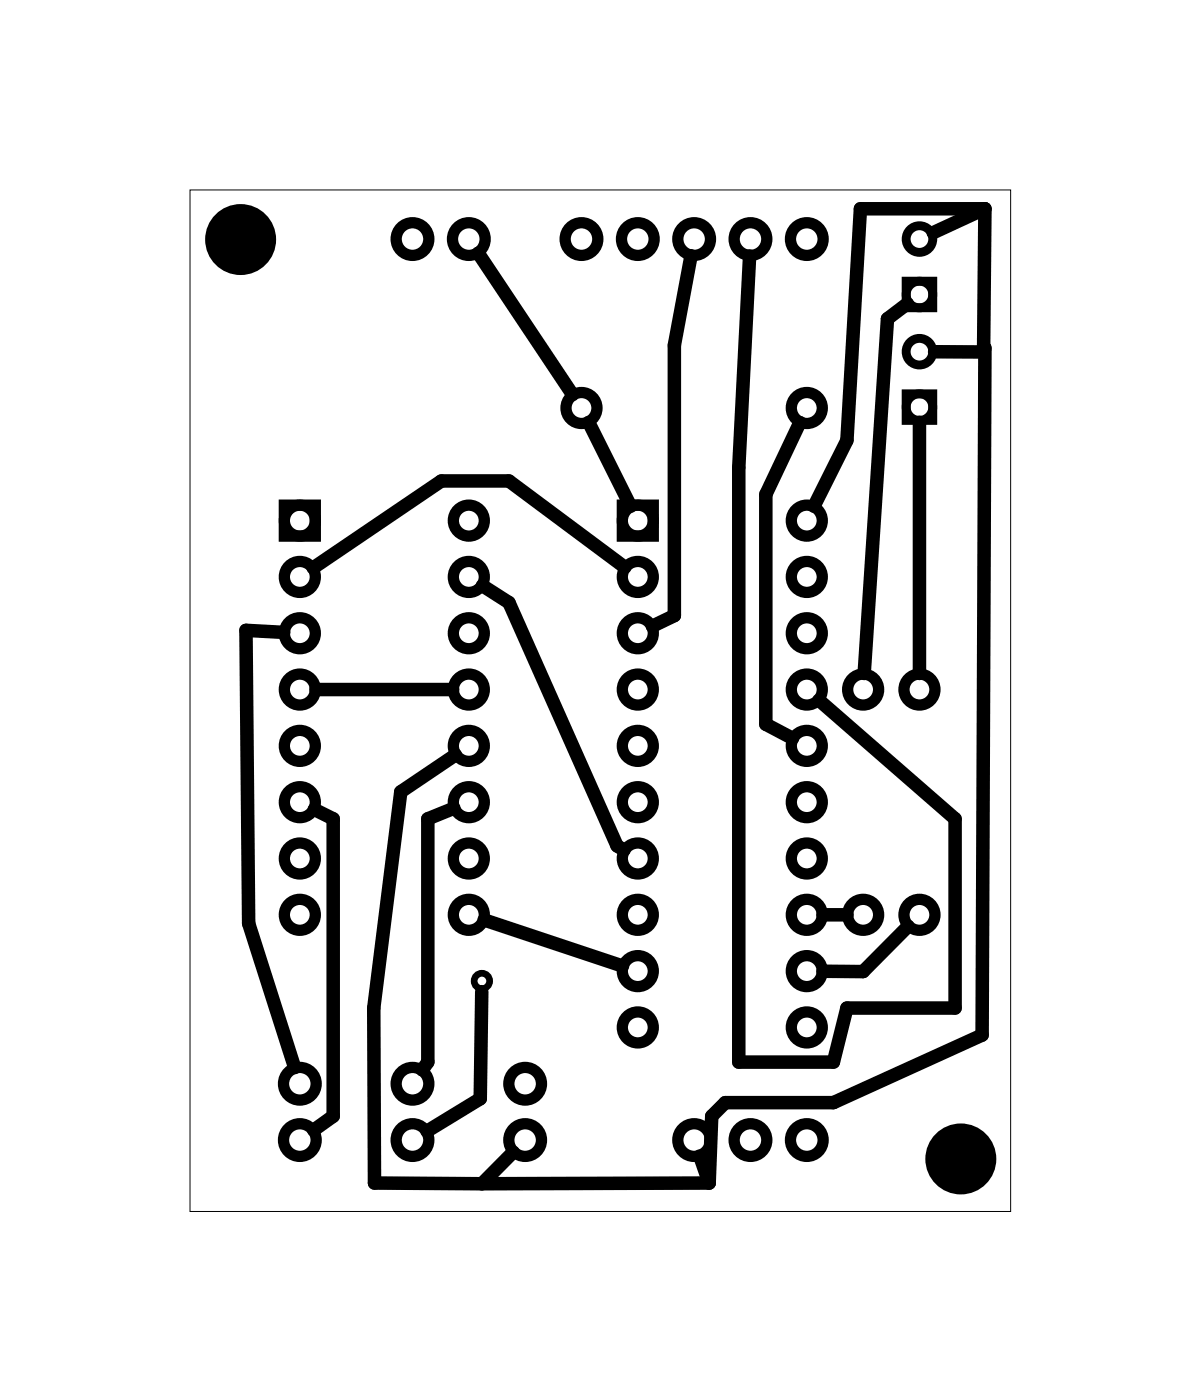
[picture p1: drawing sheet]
<svg xmlns="http://www.w3.org/2000/svg" width="54mm" height="63mm" viewBox="0 0 54 63" stroke-linecap="round" stroke-linejoin="round" font-family="sans-serif">
<path d="M8.6 8.6h37v46h-37z" fill="none" stroke="#000" stroke-width=".05"/>
<g fill="none" stroke="#000" stroke-width=".51">
<path d="M12.8 22.8h1.4v1.4h-1.4zM28.1 22.8h1.4v1.4h-1.4z"/>
<circle cx="18.6" cy="10.8" r=".74"/>
<circle cx="21.1" cy="10.8" r=".74"/>
<circle cx="26.2" cy="10.8" r=".74"/>
<circle cx="26.2" cy="18.4" r=".7"/>
<circle cx="28.8" cy="10.8" r=".74"/>
<circle cx="31.3" cy="10.8" r=".74"/>
<circle cx="33.8" cy="10.8" r=".74"/>
<circle cx="36.4" cy="10.8" r=".74"/>
<circle cx="36.4" cy="18.4" r=".7"/>
<circle cx="13.5" cy="38.7" r=".7"/>
<circle cx="13.5" cy="26" r=".7"/>
<circle cx="13.5" cy="28.6" r=".7"/>
<circle cx="13.5" cy="36.2" r=".7"/>
<circle cx="13.5" cy="31.1" r=".7"/>
<circle cx="13.5" cy="33.6" r=".7"/>
<circle cx="13.5" cy="23.5" r=".7"/>
<circle cx="21.1" cy="38.7" r=".7"/>
<circle cx="21.1" cy="28.6" r=".7"/>
<circle cx="21.1" cy="31.1" r=".7"/>
<circle cx="21.1" cy="36.2" r=".7"/>
<circle cx="21.1" cy="26" r=".7"/>
<circle cx="21.1" cy="33.6" r=".7"/>
<circle cx="21.1" cy="23.5" r=".7"/>
<circle cx="28.8" cy="38.7" r=".7"/>
<circle cx="28.8" cy="26" r=".7"/>
<circle cx="28.8" cy="31.1" r=".7"/>
<circle cx="28.8" cy="33.6" r=".7"/>
<circle cx="28.8" cy="28.6" r=".7"/>
<circle cx="28.8" cy="36.2" r=".7"/>
<circle cx="28.8" cy="23.5" r=".7"/>
<circle cx="36.4" cy="28.6" r=".7"/>
<circle cx="36.4" cy="31.1" r=".7"/>
<circle cx="36.4" cy="26" r=".7"/>
<circle cx="36.4" cy="36.2" r=".7"/>
<circle cx="36.4" cy="38.7" r=".7"/>
<circle cx="36.4" cy="33.6" r=".7"/>
<circle cx="36.4" cy="23.5" r=".7"/>
<circle cx="38.9" cy="31.1" r=".7"/>
<circle cx="41.5" cy="31.1" r=".7"/>
<circle cx="13.5" cy="51.4" r=".74"/>
<circle cx="13.5" cy="48.9" r=".74"/>
<circle cx="13.5" cy="41.3" r=".7"/>
<circle cx="18.6" cy="51.4" r=".74"/>
<circle cx="18.6" cy="48.9" r=".74"/>
<circle cx="21.1" cy="41.3" r=".7"/>
<circle cx="23.7" cy="51.4" r=".74"/>
<circle cx="23.7" cy="48.9" r=".74"/>
<circle cx="28.8" cy="41.3" r=".7"/>
<circle cx="28.8" cy="43.8" r=".7"/>
<circle cx="28.8" cy="46.3" r=".7"/>
<circle cx="31.3" cy="51.4" r=".74"/>
<circle cx="33.8" cy="51.4" r=".74"/>
<circle cx="36.4" cy="51.4" r=".74"/>
<circle cx="36.4" cy="41.3" r=".7"/>
<circle cx="36.4" cy="43.8" r=".7"/>
<circle cx="36.4" cy="46.3" r=".7"/>
<circle cx="38.9" cy="41.3" r=".7"/>
<circle cx="41.5" cy="41.3" r=".7"/>
</g>
<g fill="none" stroke="#000" stroke-width=".4">
<path d="M40.9 12.7h1.2v1.2h-1.2zM40.9 17.8h1.2v1.2h-1.2z"/>
<circle cx="41.5" cy="18.4" r=".6"/>
<circle cx="41.5" cy="13.3" r=".6"/>
<circle cx="41.5" cy="10.8" r=".6"/>
<circle cx="41.5" cy="15.9" r=".6"/>
</g>
<circle cx="21.7" cy="44.2" r=".35" fill="none" stroke="#000" stroke-width=".3"/>
<g fill="#000">
<circle cx="10.8" cy="10.8" r="1.6"/>
<circle cx="43.3" cy="52.3" r="1.6"/>
</g>
<g fill="none" stroke="#000" stroke-width=".61">
<path d="M21.6 11.4l4.2 6.4M26.5 19.1l1.9 3.7M31.2 11.5l-.8 4.1v12.2l-1 .4M33.8 11.5l-.5 9.6v26.8h4.3l.6-2.4h4.9v-8.6l-6.2-5.3M36.1 19.1l-1.6 3.2v10.4l1.2 .6M40.9 13.7l-.9 .7-1 16M41.5 19v11.4M42.1 15.9h2.3M44.4 15.9v-.2l-.1 31-6.7 3h-4.9l-.6 .6-.1 3.1M44.4 9.4h-5.6l-.6 10.5-1.5 2.9M44.4 9.4v6.5M44.4 9.4l-2.3 1.1"/>
<path d="M12.8 28.5l-1.7-.1 .1 13.3 2.1 6.5M14.2 36.5l.8 .4v13.4l-.9 .7M14.2 31.1h6.2M20.5 36.5l-1.2 .4v11l-.3 .4M20.5 34l-2.4 1.7-1.2 9.8v7.9h4.8M21.8 26.4l1.1 .8 4.9 11 .3 .1M28.2 25.6l-5.3-3.9h-3l-5.8 3.9M21.7 44.7v4.9l-2.4 1.4M21.8 41.5l6.3 2.1M23.1 52l-1.4 1.4M31.6 52.1l.4 1.3M32 53.4h-10.3"/>
<path d="M37.1 41.3h1.1M40.9 41.8l-2 2h-1.8"/>
</g>
</svg>
